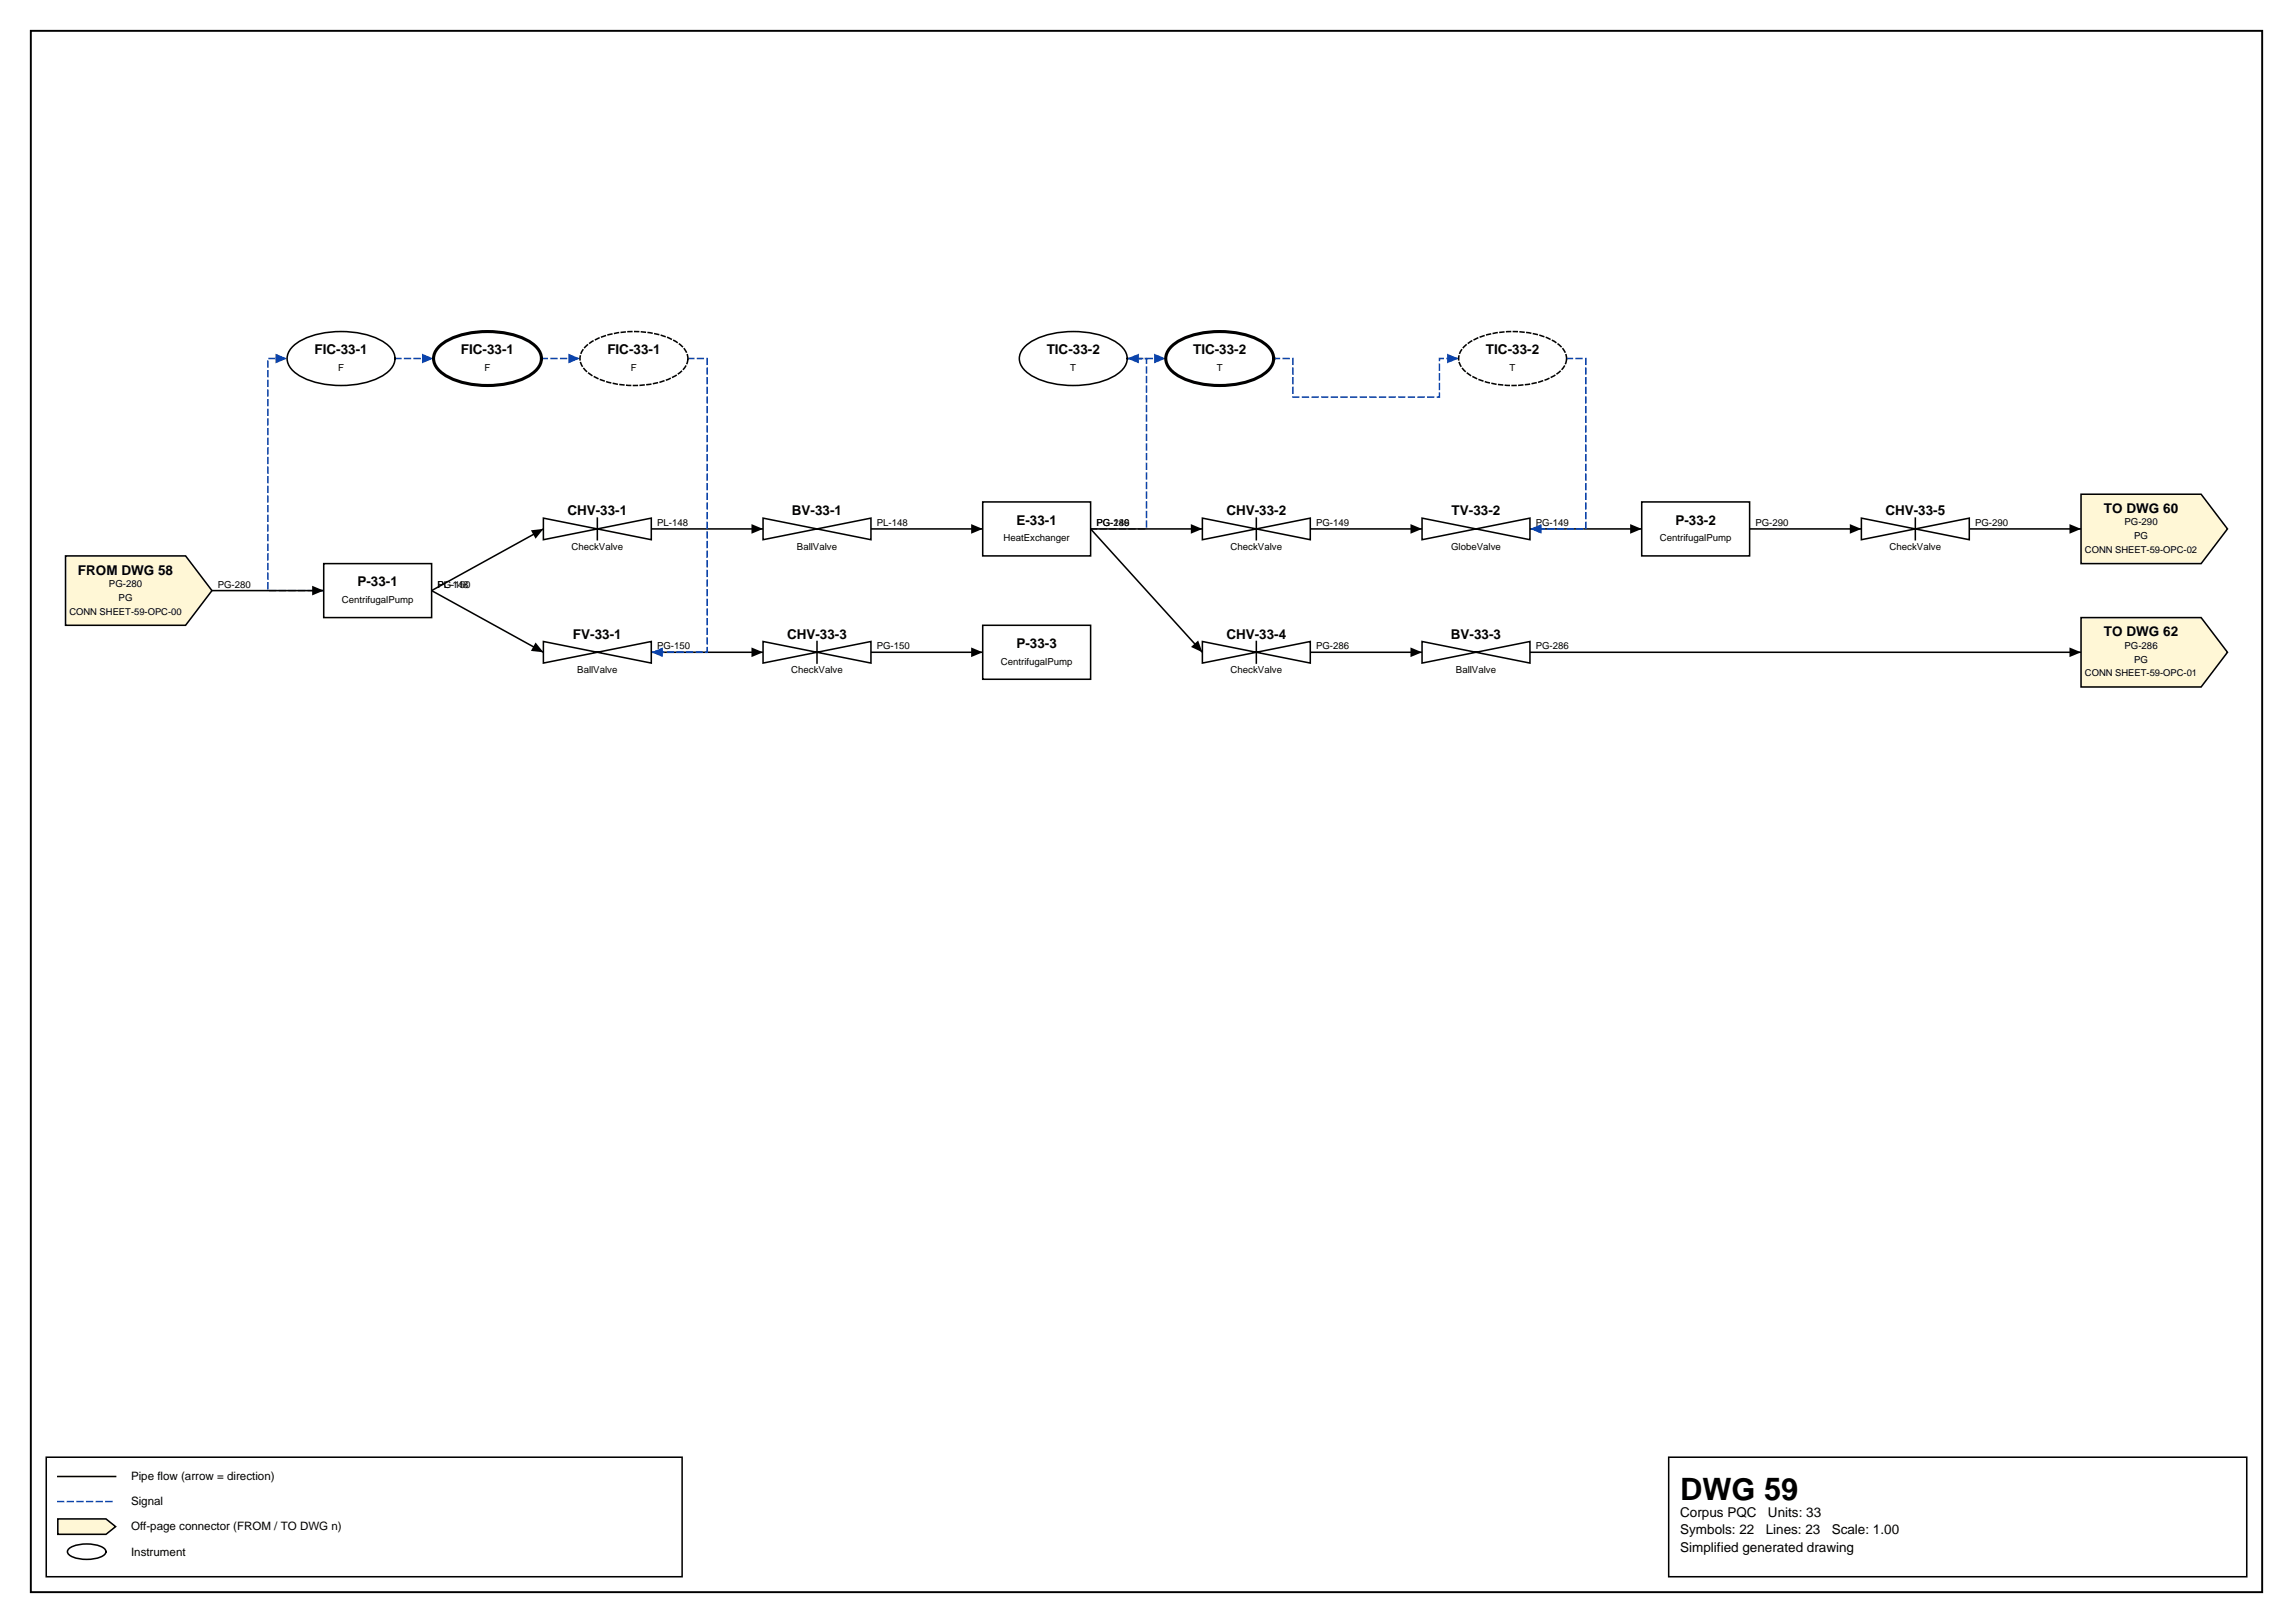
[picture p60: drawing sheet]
<svg xmlns="http://www.w3.org/2000/svg" width="420mm" height="297mm" viewBox="0 0 420 297" stroke-linecap="round" stroke-linejoin="round" font-family="sans-serif">
<defs><g id="words">
<text font-size="5.6" x="307.6" y="274.5">DWG 59</text>
<g font-size="2.5">
<text x="57.6" y="64.8">FIC-33-1</text>
<text x="84.4" y="64.8">FIC-33-1</text>
<text x="111.2" y="64.8">FIC-33-1</text>
<text x="191.6" y="64.8">TIC-33-2</text>
<text x="218.4" y="64.8">TIC-33-2</text>
<text x="272.1" y="64.8">TIC-33-2</text>
<text x="103.9" y="94.3">CHV-33-1</text>
<text x="145" y="94.3">BV-33-1</text>
<text x="224.5" y="94.3">CHV-33-2</text>
<text x="265.8" y="94.3">TV-33-2</text>
<text x="345.2" y="94.3">CHV-33-5</text>
<text x="385.2" y="93.9">TO DWG 60</text>
<text x="186.1" y="96">E-33-1</text>
<text x="306.7" y="96">P-33-2</text>
<text x="14.3" y="105.1">FROM DWG 58</text>
<text x="65.4" y="107.3">P-33-1</text>
<text x="104.9" y="116.9">FV-33-1</text>
<text x="144.1" y="116.9">CHV-33-3</text>
<text x="186.1" y="118.6">P-33-3</text>
<text x="224.5" y="116.9">CHV-33-4</text>
<text x="265.6" y="116.9">BV-33-3</text>
<text x="385.2" y="116.4">TO DWG 62</text>
<text x="307.6" y="277.6">Corpus PQC</text>
<text x="307.6" y="280.8">Symbols: 22</text>
<text x="323.3" y="280.8">Lines: 23</text>
<text x="323.7" y="277.6">Units: 33</text>
<text x="335.3" y="280.8">Scale: 1.00</text>
<text x="307.6" y="284">Simplified generated drawing</text>
</g>
<g font-size="2.1">
<text x="24" y="270.9">Pipe flow (arrow = direction)</text>
<text x="24" y="275.5">Signal</text>
<text x="24" y="280.1">Off-page connector (FROM / TO DWG n)</text>
<text x="24" y="284.7">Instrument</text>
</g>
<g font-size="1.8">
<text x="61.9" y="67.9">F</text>
<text x="88.7" y="67.9">F</text>
<text x="115.5" y="67.9">F</text>
<text x="196" y="67.9">T</text>
<text x="222.8" y="67.9">T</text>
<text x="276.4" y="67.9">T</text>
<text x="104.7" y="100.6">CheckValve</text>
<text x="120.3" y="96.3">PL-148</text>
<text x="145.9" y="100.6">BallValve</text>
<text x="160.5" y="96.3">PL-148</text>
<text x="183.7" y="99.1">HeatExchanger</text>
<text x="200.7" y="96.3">PG-286</text>
<text x="203.9" y="96.3">149</text>
<text x="225.3" y="100.6">CheckValve</text>
<text x="240.9" y="96.3">PG-149</text>
<text x="265.7" y="100.6">GlobeValve</text>
<text x="281.2" y="96.3">PG-149</text>
<text x="303.9" y="99.1">CentrifugalPump</text>
<text x="321.4" y="96.3">PG-290</text>
<text x="346" y="100.6">CheckValve</text>
<text x="361.6" y="96.3">PG-290</text>
<text x="389" y="96.1">PG-290</text>
<text x="390.7" y="98.7">PG</text>
<text x="19.9" y="107.4">PG-280</text>
<text x="39.9" y="107.6">PG-280</text>
<text x="80.1" y="107.6">PL-148</text>
<text x="81.3" y="107.6">G-150</text>
<text x="21.7" y="110">PG</text>
<text x="62.6" y="110.4">CentrifugalPump</text>
<text x="120.3" y="118.9">PG-150</text>
<text x="160.5" y="118.9">PG-150</text>
<text x="240.9" y="118.9">PG-286</text>
<text x="281.2" y="118.9">PG-286</text>
<text x="389" y="118.7">PG-286</text>
<text x="105.7" y="123.2">BallValve</text>
<text x="144.9" y="123.2">CheckValve</text>
<text x="183.2" y="121.6">CentrifugalPump</text>
<text x="225.3" y="123.2">CheckValve</text>
<text x="266.6" y="123.2">BallValve</text>
<text x="390.7" y="121.3">PG</text>
</g>
<g font-size="1.7">
<text x="381.7" y="101.2">CONN SHEET-59-OPC-02</text>
<text x="12.7" y="112.5">CONN SHEET-59-OPC-00</text>
<text x="381.7" y="123.8">CONN SHEET-59-OPC-01</text>
</g>
</g></defs>
<path d="M5.6 5.6h408.6v285.8h-408.6z" fill="none" stroke="#000" stroke-width=".35"/>
<path d="M8.5 266.7h116.4v21.9h-116.4zM10.6 270.2h10.6M305.5 266.7h105.8v21.9h-105.8z" fill="none" stroke="#000" stroke-width=".28"/>
<path d="M10.6 274.8h10.6" fill="none" stroke="#0046c8" stroke-width=".28" stroke-dasharray="1.1 .7"/>
<path d="M10.6 278h8.8l1.8 1.4-1.8 1.4h-8.8z" fill="#fff7d6" stroke="#000" stroke-width=".28"/>
<path d="M119.2 96.8h20.5M12.7 283.4a6.7 6.7 0 0 1 6.3 0 .72 .72 0 0 1 0 1.2 6.7 6.7 0 0 1-6.3 0 .72 .72 0 0 1 0-1.2z" fill="none" stroke="#000" stroke-width=".28"/>
<path d="M137.6 95.9l2.1 .9-2.1 .9z" fill="#000"/>
<path d="M206.4 65.6h7" fill="none" stroke="#0046c8" stroke-width=".28" stroke-dasharray="1.1 .7"/>
<path d="M211.3 64.7l2.1 .9-2.1 .9z" fill="#0046c8"/>
<path d="M233.2 65.6h3.5v7.1h26.8v-7.1h3.6" fill="none" stroke="#0046c8" stroke-width=".28" stroke-dasharray="1.1 .7"/>
<path d="M264.9 64.7l2.2 .9-2.2 .9z" fill="#0046c8"/>
<path d="M99.5 96.8l-20.5 11.3 20.5 11.3M280.1 96.8h20.5M119.2 119.4h20.5" fill="none" stroke="#000" stroke-width=".28"/>
<path d="M97.2 97.1l2.3-.3-1.4 1.8zM298.4 95.9l2.2 .9-2.2 .9zM98.1 117.6l1.4 1.8-2.3-.3zM137.6 118.5l2.1 .9-2.1 .9z" fill="#000"/>
<path d="M59.3 108.1h-10.3v-42.5h3.6" fill="none" stroke="#0046c8" stroke-width=".28" stroke-dasharray="1.1 .7"/>
<path d="M50.4 64.7l2.2 .9-2.2 .9z" fill="#0046c8"/>
<path d="M239.9 96.8h20.4M239.9 119.4h20.4" fill="none" stroke="#000" stroke-width=".28"/>
<path d="M258.2 95.9l2.1 .9-2.1 .9zM258.2 118.5l2.1 .9-2.1 .9z" fill="#000"/>
<path d="M199.7 96.8h10.2v-31.2h-3.5" fill="none" stroke="#0046c8" stroke-width=".28" stroke-dasharray="1.1 .7"/>
<path d="M206.4 65.6l2.1-.9v1.8z" fill="#0046c8"/>
<path d="M220.1 96.8h-20.4l20.4 22.6M320.3 96.8h20.5M38.8 108.1h20.5" fill="none" stroke="#000" stroke-width=".28"/>
<path d="M218 95.9l2.1 .9-2.1 .9zM338.7 95.9l2.1 .9-2.1 .9zM57.1 107.2l2.2 .9-2.2 .9zM218.1 118.4l1.3-1.2 .7 2.2z" fill="#000"/>
<path d="M99.1 65.6h7.1" fill="none" stroke="#0046c8" stroke-width=".28" stroke-dasharray="1.1 .7"/>
<path d="M104.1 64.7l2.1 .9-2.1 .9z" fill="#0046c8"/>
<path d="M125.9 65.6h3.6v53.8h-10.3" fill="none" stroke="#0046c8" stroke-width=".28" stroke-dasharray="1.1 .7"/>
<path d="M119.2 119.4l2.2-.9v1.8z" fill="#0046c8"/>
<path d="M286.8 65.6h3.5v31.2h-10.2" fill="none" stroke="#0046c8" stroke-width=".28" stroke-dasharray="1.1 .7"/>
<path d="M280.1 96.8l2.1-.9v1.8z" fill="#0046c8"/>
<path d="M159.5 96.8h20.4M360.5 96.8h20.5M159.5 119.4h20.4M280.1 119.4h100.9" fill="none" stroke="#000" stroke-width=".28"/>
<path d="M177.8 95.9l2.1 .9-2.1 .9zM378.9 95.9l2.1 .9-2.1 .9zM177.8 118.5l2.1 .9-2.1 .9zM378.9 118.5l2.1 .9-2.1 .9z" fill="#000"/>
<path d="M72.3 65.6h7.1" fill="none" stroke="#0046c8" stroke-width=".28" stroke-dasharray="1.1 .7"/>
<path d="M77.3 64.7l2.1 .9-2.1 .9z" fill="#0046c8"/>
<path d="M99.5 91.9h19.7v9.8h-19.7z" fill="#fff"/>
<path d="M99.5 94.8l19.7 4v-4l-19.7 4z" fill="#fff" stroke="#000" stroke-width=".28"/>
<path d="M109.4 94.8v4" fill="none" stroke="#000" stroke-width=".28"/>
<path d="M187.5 63.5a12.8 12.8 0 0 1 9-2.8 12.8 12.8 0 0 1 9 2.8 2.96 2.96 0 0 1-.7 4.8 15.5 15.5 0 0 1-11.2 2 10.7 10.7 0 0 1-6.1-2.6 2.82 2.82 0 0 1 0-4.2z" fill="#fff" stroke="#000" stroke-width=".28"/>
<path d="M381 113h22l4.8 6.4-4.8 6.3h-22z" fill="#fff7d6" stroke="#000" stroke-width=".28"/>
<path d="M179.9 114.4h19.8v9.9h-19.8z" fill="#fff" stroke="#000" stroke-width=".28"/>
<path d="M214.3 63.5a12.8 12.8 0 0 1 9-2.8 12.8 12.8 0 0 1 9 2.8 2.96 2.96 0 0 1-.7 4.8 15.5 15.5 0 0 1-11.1 2 10.7 10.7 0 0 1-6.2-2.6 2.82 2.82 0 0 1 0-4.2z" fill="#fff" stroke="#000" stroke-width=".56"/>
<path d="M381 90.5h22l4.8 6.3-4.8 6.4h-22z" fill="#fff7d6" stroke="#000" stroke-width=".28"/>
<g fill="#fff">
<path d="M260.3 91.9h19.8v9.8h-19.8z"/>
<path d="M99.5 114.4h19.7v9.9h-19.7z"/>
<path d="M220.1 114.4h19.8v9.9h-19.8z"/>
</g>
<g fill="#fff" stroke="#000" stroke-width=".28">
<path d="M260.3 94.8l19.8 4v-4l-19.8 4z"/>
<path d="M99.5 117.4l19.7 4v-4l-19.7 4z"/>
<path d="M59.3 103.2h19.7v9.8h-19.7z"/>
<path d="M220.1 117.4l19.8 4v-4l-19.8 4z"/>
</g>
<path d="M230 117.4v4" fill="none" stroke="#000" stroke-width=".28"/>
<path d="M220.1 91.9h19.8v9.8h-19.8z" fill="#fff"/>
<path d="M220.1 94.8l19.8 4v-4l-19.8 4z" fill="#fff" stroke="#000" stroke-width=".28"/>
<path d="M230 94.8v4" fill="none" stroke="#000" stroke-width=".28"/>
<g fill="#fff" stroke="#000" stroke-width=".28">
<path d="M179.9 91.9h19.8v9.8h-19.8z"/>
<path d="M300.6 91.9h19.7v9.8h-19.7z"/>
</g>
<path d="M12 101.7h22l4.8 6.4-4.8 6.3h-22z" fill="#fff7d6" stroke="#000" stroke-width=".28"/>
<path d="M80.3 63.5a12.8 12.8 0 0 1 9-2.8 12.8 12.8 0 0 1 8.9 2.8 2.96 2.96 0 0 1-.7 4.8 15.5 15.5 0 0 1-11.1 2 10.7 10.7 0 0 1-6.1-2.6 2.82 2.82 0 0 1 0-4.2z" fill="#fff" stroke="#000" stroke-width=".56"/>
<g fill="#fff" stroke="#000" stroke-width=".28" stroke-dasharray=".7 .5">
<path d="M107.1 63.5a12.8 12.8 0 0 1 9-2.8 12.8 12.8 0 0 1 8.9 2.8 2.96 2.96 0 0 1-.7 4.8 15.5 15.5 0 0 1-11.1 2 10.7 10.7 0 0 1-6.1-2.6 2.82 2.82 0 0 1 0-4.2z"/>
<path d="M268 63.5a12.8 12.8 0 0 1 8.9-2.8 12.8 12.8 0 0 1 9 2.8 2.96 2.96 0 0 1-.7 4.8 15.5 15.5 0 0 1-11.1 2 10.7 10.7 0 0 1-6.1-2.6 2.82 2.82 0 0 1 0-4.2z"/>
</g>
<g fill="#fff">
<path d="M139.7 91.9h19.8v9.8h-19.8z"/>
<path d="M139.7 114.4h19.8v9.9h-19.8z"/>
</g>
<g fill="#fff" stroke="#000" stroke-width=".28">
<path d="M139.7 94.8l19.8 4v-4l-19.8 4z"/>
<path d="M139.7 117.4l19.8 4v-4l-19.8 4z"/>
</g>
<path d="M149.6 117.4v4" fill="none" stroke="#000" stroke-width=".28"/>
<path d="M340.8 91.9h19.7v9.8h-19.7z" fill="#fff"/>
<path d="M340.8 94.8l19.7 4v-4l-19.7 4z" fill="#fff" stroke="#000" stroke-width=".28"/>
<path d="M350.7 94.8v4" fill="none" stroke="#000" stroke-width=".28"/>
<path d="M260.3 114.4h19.8v9.9h-19.8z" fill="#fff"/>
<g fill="#fff" stroke="#000" stroke-width=".28">
<path d="M260.3 117.4l19.8 4v-4l-19.8 4z"/>
<path d="M53.5 63.5a12.8 12.8 0 0 1 8.9-2.8 12.8 12.8 0 0 1 9 2.8 2.96 2.96 0 0 1-.7 4.8 15.5 15.5 0 0 1-11.1 2 10.7 10.7 0 0 1-6.1-2.6 2.82 2.82 0 0 1 0-4.2z"/>
</g>
<use href="#words"/>
</svg>
